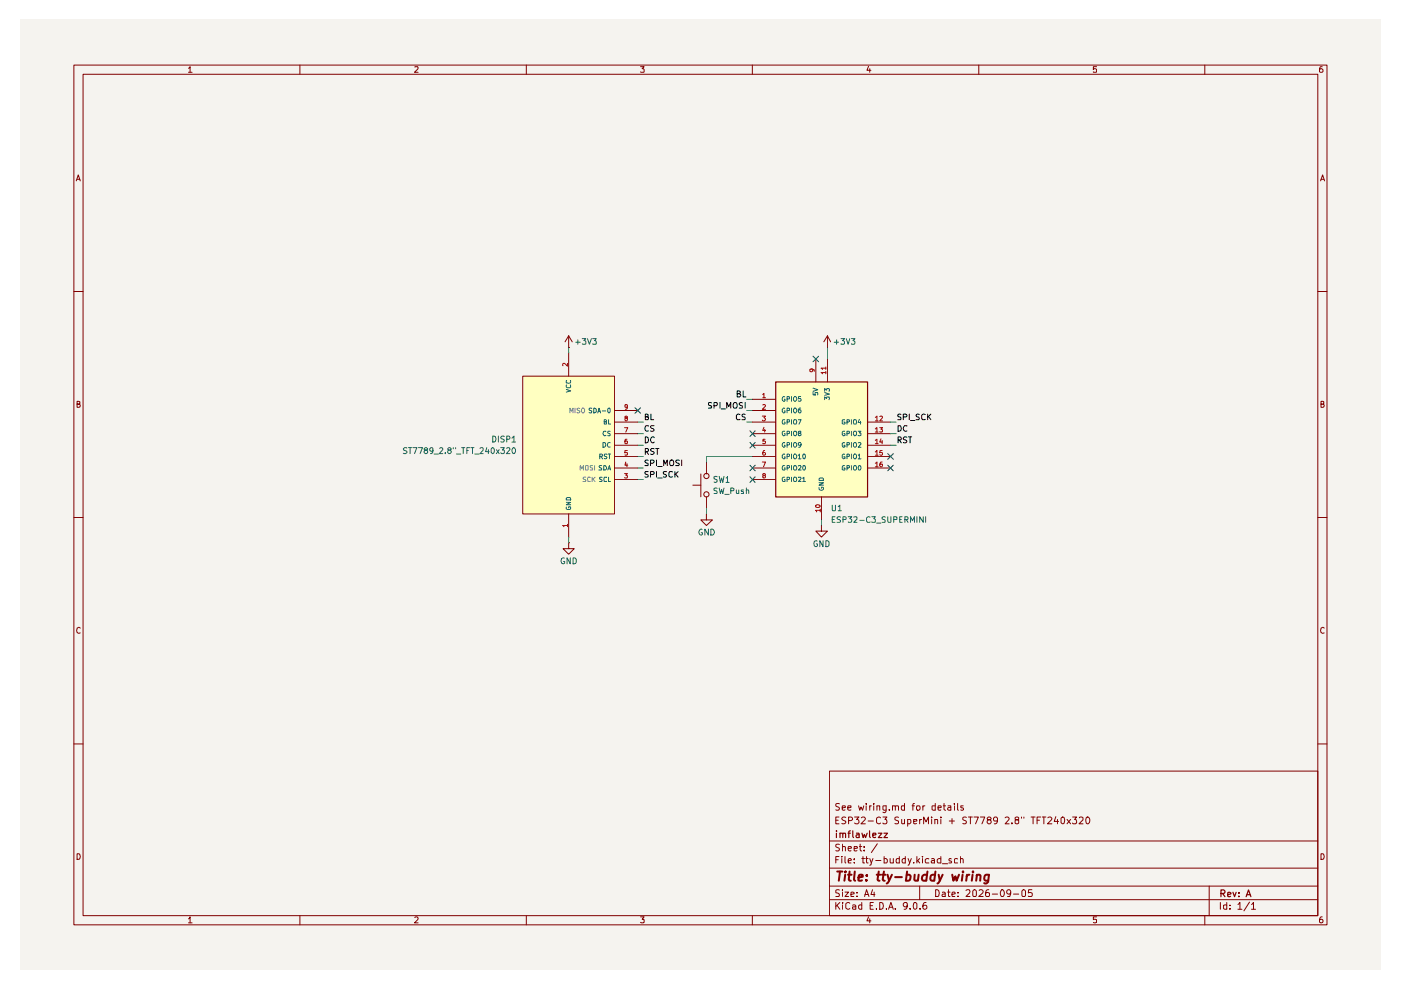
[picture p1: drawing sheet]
<svg xmlns="http://www.w3.org/2000/svg" width="297mm" height="210mm" viewBox="0 0 297 210" stroke-linecap="round" stroke-linejoin="round" font-family="sans-serif">
<path d="M4.2 4.2h288.6v201.5h-288.6z" fill="#f5f3ef"/>
<g fill="none" stroke="#810000" stroke-width=".21">
<path d="M15.7 13.8h265.6v182.3h-265.6zM17.6 15.7h261.8v178.4h-261.8zM40 14.5l.3-.4v1.2M40 15.3h.7M63.6 13.8v1.9M88 14.2l.6-.1v.4l-.7 .8h.7M111.6 13.8v1.9M135.8 14.1h.8l-.5 .5 .5 .1v.5h-.8M159.5 13.8v1.9M184.1 14.1l-.3 .8h.9M184.4 14.6v.7M207.5 13.8v1.9"/>
<path d="M232.5 14.1h-.7v.6l.2-.1 .5 .1-.1 .6-.6-.1M255.4 13.8v1.9M280.3 14.1l-.4 .1a.94 .94 0 0 0 0 1.1h.4l.2-.1v-.4l-.3-.2h-.2l-.3 .2M16.2 38.4l.4-1.3 .4 1.3M16.3 38h.6M280 38.4l.4-1.3 .4 1.3M280.1 38h.6M15.7 61.8h1.9M279.4 61.8h1.9M16.3 85.7l.6-.1v-.4l-.6-.1v1.3h.5l.2-.5-.3-.2M280.1 85.7l.6-.1v-.4l-.6-.1v1.3l.6-.1 .1-.4-.3-.2M15.7 109.7h1.9"/>
<path d="M279.4 109.7h1.9M17 133.2l-.2-.2a.65 .65 0 0 0-.5 .6 .65 .65 0 0 0 .5 .7l.2-.1M280.8 133.2l-.3-.2a.65 .65 0 0 0-.5 .6 .65 .65 0 0 0 .5 .7l.3-.1M15.7 157.7h1.9M279.4 157.7h1.9M175.9 163.5h103.5v30.6h-103.5zM175.9 178.3h103.5M177.2 173.9h.5M177.9 173.2h-.7v1.5h.7M178 179.1l-.5-.1-.3 .2v.3l.8 .5-.3 .4-.5-.1M178 170.4l-.5-.1-.3 .2v.4l.8 .5-.3 .4-.5-.1M178.6 171.3l.6-.1v-.3h-.6v.1v.6l.1 .2 .5-.1"/>
<path d="M178.6 179.6l.6-.1v.9M178.6 179v1.4M179.3 173.3l-.6-.1-.2 .3 .2 .4 .5 .2 .1 .3a.6 .6 0 0 1-.8 .2M179.7 171.3l.7-.1v-.3h-.6l-.1 .1v.6l.3 .2 .4-.1M179.8 179.9l.7-.1-.1-.3h-.5l-.1 .2 .1 .6h.5M179.9 174l.7-.1 .2-.4-.4-.3h-.5v1.5M181.1 179.9l.7-.1-.1-.3h-.6v.8h.6M181.2 173.2h.9l-.5 .5 .4 .2 .1 .5-.2 .3-.7-.2M182 170.9l.3 .9 .2-.7 .4 .7 .2-.9M182.2 179.5h.5M182.4 179v1.2l.3 .2M182.6 173.4l.6-.2 .3 .5-1 1h1"/>
<path d="M183.2 179.5v.2M183.6 170.3v.2M183.6 170.9v.9M184.1 174.1h1.1M184.4 170.9v.9M184.7 170.9h-.2l-.1 .2M185.3 170.3v.2M185.3 170.9v.9M185.9 170.9h.6v.9M185.9 170.9v.9M186 178.9l-1.3 1.9M186.7 173.4l-.4-.2-.5 .4 .1 .9 .4 .2 .4-.2"/>
<path d="M187.2 173.2h.8l-.4 .5 .4 .1v.8l-.6 .1-.2-.2M187.9 171.7l-.4 .1-.3-.2 .1-.7h.6v1.1l-.3 .3-.4-.1M188.6 171.6v.2M189.2 170.9h.5l.1 .9M189.2 170.9v.9M189.8 171l.1-.1h.5l.1 .9M190.5 173.3l-.5-.1-.3 .2 .1 .4 .7 .3-.1 .5h-.7M191.2 173.7v.9l.3 .1 .3-.2M191.8 170.9h-.6l-.1 .2 .1 .6h.6M191.8 170.3v1.5M191.8 173.7v1M192.4 174.6l.5 .1 .2-.3-.1-.7h-.6v1.5"/>
<path d="M193.4 170.9h.5M193.7 174.2l.7-.1-.1-.4h-.6v.9h.6M193.9 170.3l-.4 .2v1.3M194.4 170.9h.5l.2 .2v.4l-.3 .3-.4-.1-.1-.2zM195 173.7v1M195.4 173.7h-.2l-.2 .3M195.7 170.9v.9M195.8 174.7v-1.5l.5 1 .5-1v1.5M196.1 170.9h-.3l-.1 .2M197.5 173.2v.2M197.5 173.7v1M198.2 173.8l.5-.1 .1 1"/>
<path d="M198.2 173.7v1M198.3 170.9h-.7v.7l.3 .2 .4-.1M198.3 170.3v1.5M198.9 171.3l.7-.1-.1-.3h-.5l-.1 .1v.6l.2 .2 .4-.1M199.5 173.2v.2M199.5 173.7v1M200 170.9h.5M200.2 170.3v1.3l.3 .2M201 170.9h.6v.9M201.3 174.1h1.1M201.6 171.2h-.4l-.3 .2 .3 .4 .4-.1M201.8 173.6v1.1"/>
<path d="M202.4 170.3v.2M202.4 170.9v.9M203 170.3v1.4l.2 .1M204.2 170.9h-.5v.3l.4 .1 .2 .3-.2 .2-.4-.1M204.9 173.3l-.5-.1-.3 .2v.3l.8 .5-.3 .5-.5-.1M205.3 173.2h.9M205.7 173.2v1.5M206.5 173.2h.9l-.6 1.5M207.9 173.2h.9l-.6 1.5M209.5 173.8l-.2-.3 .2-.3h.4l.2 .3v.2l-.6 .1-.2 .3v.3l.2 .3h.4l.2-.3v-.3l-.2-.3M211.5 173.8l-.2 .3h-.5l-.1-.3v-.3l.2-.3h.3a.99 .99 0 0 1 0 1.4l-.4 .1M213.1 173.4l.6-.2 .3 .3-.1 .3-.8 .9h.9"/>
<path d="M214.5 174.5v.2M215.5 173.8l-.3-.1 .1-.4 .4-.1 .3 .2v.3l-.8 .3v.5l.3 .2 .5-.2v-.5l-.3-.2M216.6 173.2v.3M217.1 173.2v.3M218.6 173.2h.9M219 173.2v1.5M219.9 173.9h.5M220.6 173.2h-.7v1.5M221 173.2h.7M221.3 173.2v1.5M222.2 173.4l.6-.2 .2 .5-.9 1h.9M223.9 173.1l-.4 1.1h1"/>
<path d="M224.2 173.7v1M225 173.5l.3-.3a.8 .8 0 0 1 .4 .7 .8 .8 0 0 1-.4 .8l-.3-.3zM226.2 173.7l.8 1M227 173.7l-.8 1M227.4 173.2h.9l-.5 .5 .4 .1v.8l-.6 .1-.2-.2M228.9 173.4l.1-.2 .5 .1 .1 .5-.8 .9h.8M230.3 173.4l.2-.2a.75 .75 0 0 1 .6 .7 .75 .75 0 0 1-.6 .8l-.2-.2-.1-.4zM16.3 181a.66 .66 0 0 1 .7 .5 .66 .66 0 0 1-.2 .7h-.5zM40 194.8l.3-.4v1.3M40 195.7h.7M63.6 194.1v2M88 194.6l.4-.2 .2 .4-.7 .9h.7"/>
<path d="M111.6 194.1v2M135.8 194.4h.8l-.5 .5 .5 .1v.6h-.8M159.5 194.1v2M175.9 190.8h103.5M175.9 187.9h103.5M175.9 184.1h103.5M177.2 191.3v1.5M177.2 182.3h.5M177.5 191.9l.6 .9M177.9 181.6h-.7v1.4M178 188.7h-.7v.6a.53 .53 0 0 1 .5 .2 .53 .53 0 0 1 .1 .6h-.7M178.1 191.3l-.9 .9"/>
<path d="M178.5 181.6v.1M178.5 182v1M178.6 191.3v.2M178.6 188.6v.2M178.6 189.1v1M178.6 191.9v.9M179.2 189.1h.7l-.7 1h.7M179.2 181.6v1.2l.1 .2M179.8 182.5l.7-.1-.2-.4-.4 .1-.1 .7 .1 .2h.5M180.2 191.5l-.5-.2-.4 .4 .1 .9 .3 .2 .5-.2M180.4 189.7l.7-.2-.1-.3h-.6v.9h.6M180.8 191.9h.4l.2 .1v.8"/>
<path d="M181.1 182.9v.1M181.1 182.1v.2M181.4 192.2l-.6 .1v.4h.6M181.7 190v.1M181.7 189.2v.1M182.7 191.9h-.4l-.3 .2v.4l.3 .3 .4-.1M182.7 191.3v1.5M182.7 182h.6M183 181.6v1.4h.3M183.2 180.3v.1M183.3 190.1l.4-1.5 .5 1.5M183.4 189.7h.7"/>
<path d="M183.6 182h.5M183.7 181.6v1.2l.1 .2h.3M184.1 194.4l-.3 .8h.9M184.4 194.8v.9M184.4 182l.3 1M184.5 192h.5M185 188.6l-.3 1.1h.8M185.1 182l-.4 1.4-.3 .1M185.2 191.3h-.7v1.5h.7M185.3 189.1v1M185.7 182.5h1.1M185.8 192.6v.2"/>
<path d="M186.5 191.3l.7 .2v1.1l-.3 .2h-.4zM187.5 181.6v1.4h.5l.1-.7-.2-.3-.4 .1M188 192.6v.2M188.4 192.8l.5-1.5 .5 1.5M188.6 192.4h.6M188.7 182l.1 1 .6-.1M189.4 182v1M189.8 192.6v.2M190.7 181.6v1.4h-.6v-.9h.6M191.9 181.6v1.4h-.5l-.1-.7 .2-.3 .4 .1M192.4 191.9l-.1 .3-.4 .1-.4-.4v-.3a.46 .46 0 0 1 .4-.3 .46 .46 0 0 1 .5 .3l-.2 1-.5 .2M192.5 182l.4 1"/>
<path d="M193 192.6v.2M193.2 182l-.5 1.4-.2 .1M193.7 191.5l.4-.2 .3 .3v.9l-.3 .3a.82 .82 0 0 1-.4-1.3zM193.7 182.9v.1M194.4 181.6v1.4M194.6 182.5l.4 .5M195 182l-.6 .6M195 187.9v2.9M195.1 192.6v.2M195.6 181.6v.1M195.6 182v1M196.3 191.3l-.5 .2a1.02 1.02 0 0 0 .1 1.3l.4-.1 .2-.2v-.3l-.2-.3h-.5l-.1 .3"/>
<path d="M196.9 182.1a.52 .52 0 0 0-.7 .2l.1 .7h.6M197.5 182.1l.5-.1 .1 .3v.7h-.6l-.1-.4 .7-.2M198.4 188.6a.8 .8 0 0 1 .8 .6 .8 .8 0 0 1-.3 .9h-.5zM199.5 181.6v1.4h-.6l-.2-.7a.52 .52 0 0 1 .8-.2M199.8 189.2l.4-.1 .2 .2v.8h-.6l-.1-.4 .7-.2M199.8 183.1h1.1M200.9 189.1h.5M201.1 188.6v1.3l.1 .2h.2M201.7 182.1l-.4-.1-.1 .3 .1 .2 .5 .2-.1 .3h-.5M201.8 189.7l.7-.2-.1-.4h-.4l-.2 .2v.6l.1 .2h.5M203 182.1l-.4-.1-.2 .2v.7l.6 .1M203.1 190v.1"/>
<path d="M203.1 189.2v.1M203.6 182.2l.2-.2 .3 .1 .1 .9M203.6 181.6v1.4M204.8 188.8l.6-.2 .3 .4-.1 .3-.8 .8h.9M206.3 188.8l.4-.2 .3 .4v.8l-.2 .3h-.4l-.2-.3zM207.5 194.1v2M207.6 188.8l.2-.2h.3l.3 .5v.2l-.9 .8h.9M209.6 188.6l-.5 .2-.1 1 .1 .3 .6-.1v-.7l-.5-.1-.2 .3M210.4 189.6h1.1M212.4 188.6a.87 .87 0 0 1 .3 1.5h-.4l-.2-.5 .1-.6zM214.3 189.3l-.3 .3-.6-.3 .1-.5 .5-.2a.94 .94 0 0 1 0 1.5h-.4M214.9 189.6h1.1"/>
<path d="M216.7 188.8l.4-.2 .3 .4v.8l-.1 .3h-.5l-.1-.3zM218.8 188.6h-.7l-.1 .7h.8v.7h-.8M232.5 194.4h-.7v.6h.7v.6h-.7M255.4 194.1v2M256.4 187.9v6.2M258.7 191.3v1.5M260.1 191.9h-.7v.7l.3 .2 .4-.1M260.1 191.3v1.5M260.8 192.6v.2M260.8 191.9v.1M262.5 191.8l.4-.5v1.5M262.5 192.8h.8"/>
<path d="M264.9 191.3l-1.2 1.8M265.3 191.8l.5-.5v1.5M265.3 192.8h.9M280.1 181a.66 .66 0 0 1 .6 .5 .66 .66 0 0 1-.2 .7h-.4zM280.3 194.4a.72 .72 0 0 0-.5 .5 .72 .72 0 0 0 .2 .8l.4-.1a.42 .42 0 0 0 0-.6 .42 .42 0 0 0-.6 0l-.1 .2"/>
</g>
<g fill="none" stroke="#810000" stroke-width=".25">
<path d="M177.3 176.1v.1M177.3 176.7v.9M178.1 176.7h.5l.1 .9M178.1 176.7v.9M178.7 176.8l.1-.1h.4l.1 .9M179.8 176.7h.5M180.3 176.1l-.3 .2v1.3M180.8 176.1v1.2l.2 .3M181.6 176.7h.5l.1 .9M182.2 177h-.5l-.2 .2 .2 .4 .5-.1M182.8 176.7l.2 .9 .3-.7 .2 .7 .4-.9M184.4 176.1v1.2l.1 .3"/>
<path d="M185 177.1l.7-.1-.1-.3h-.5l-.1 .1 .1 .7h.5M186.2 176.7h.8l-.8 .9h.8M187.4 176.7h.8l-.8 .9h.8M258.9 189.4h.7l.1-.5-.2-.2h-.6v1.4M259.2 189.4l.5 .7M260.3 189.7l.7-.2-.1-.2h-.6v.7h.6M261.4 189.2l.3 .9 .4-.9M262.7 190v.1M262.7 189.3v.1M264.2 190.1l.5-1.4 .5 1.4M264.4 189.7h.6"/>
</g>
<g fill="none" stroke="#810000" stroke-width=".42">
<path d="M177.5 184.8h1.1M178.1 184.8l-.3 1.9M179.2 185.5l-.2 1.2M179.3 184.8l-.2 .1 .1 .1 .1-.2-.1 .2M179.8 185.5h.8M180.1 184.8l-.1 1.7 .4 .2M181.2 184.8l-.1 1.7 .2 .2M182 186.1l.9-.2v-.4h-.6l-.2 .2-.1 .9h.8M183.7 186.6v.1M183.8 185.5v.2M185.9 185.5h.7M186.3 184.8l-.2 1.7 .4 .2"/>
<path d="M187 185.5h.7M187.4 184.8l-.2 1.7 .4 .2M188.2 185.5l.3 1.2M189.1 185.5l-.6 1.2-.5 .6M189.8 186h1.4M192.2 185.5h.5l.4 .3-.3 .8h-.7M192.3 184.8l-.2 1.9M193.9 185.5v1.1l.5 .1 .2-.1M194.8 185.5l-.2 1.2M196.5 185.5a.65 .65 0 0 0-1 .3v.5l.1 .3h.8M196.6 184.8l-.2 1.9M198.2 185.5h-.7l-.3 .8 .4 .4 .5-.1"/>
<path d="M198.3 184.8l-.2 1.9M199 185.5l.3 1.2M199.9 185.5l-.6 1.2-.5 .6M201.9 185.5l.2 1.2 .5-.9 .2 .9 .5-1.2M204.1 185.5l-.2 1.2M204.2 184.8v.2M205 185.5l-.1 1.2M205.5 185.5l-.6 .3M206.2 185.5l-.2 1.2M206.3 184.8v.2M207.1 185.6l.3-.1h.4v1.2M207.1 185.5l-.1 1.2"/>
<path d="M209.7 185.5l-.2 1.5-.4 .3-.4-.1M209.7 185.5h-.8l-.2 .8 .3 .4 .5-.1"/>
</g>
<g fill="#ffffc1">
<path d="M110.8 79.8h19.5v29.2h-19.5z"/>
<path d="M164.4 80.9h19.5v24.4h-19.5z"/>
</g>
<g fill="none" stroke="#810000" stroke-width=".21">
<path d="M110.8 79.8h19.5v29.2h-19.5zM120.6 73.7h.1M120.6 71.2l-.8 1.3M120.6 71.2l.7 1.3M120.6 71.2v2.5M120.6 74.8v5M173 76.1v4.8M175.4 73.7h.1M175.4 71.2v2.5M175.4 76.1v4.8M175.4 71.2l-.7 1.3M175.4 71.2l.7 1.3"/>
<path d="M130.3 87h4.9M130.3 89.5h4.9M130.3 91.9h4.9M130.3 94.4h4.9M130.3 96.8h4.9M130.3 99.2h4.9M149.8 98v2.5M159.5 87h4.9M159.5 89.5h4.9M159.5 91.9h4.9M159.5 94.4h4.9M159.5 96.8h4.9"/>
<path d="M159.5 99.2h4.9M159.5 84.7h4.9M183.9 89.5h4.9M183.9 91.9h4.9M183.9 94.4h4.9M183.9 96.8h4.9M183.9 99.2h4.9M120.6 115.1v1.2h1.2l-1.2 1.2-1.2-1.2h1.2M120.6 115.1h.1M120.6 109v4.9M130.3 101.7h4.9M146.9 102.9h1.7"/>
<path d="M148.6 100.5v4.8M149.8 109v1.2h1.2l-1.2 1.2-1.2-1.2h1.2M149.8 109h.1M149.8 105.3v2.5M159.5 101.7h4.9M174.2 111.4v1.2h1.2l-1.2 1.3-1.2-1.3h1.2M174.2 111.4h.1M174.2 105.3v4.9"/>
<circle cx="149.8" cy="100.9" r=".55"/>
<circle cx="149.8" cy="104.8" r=".55"/>
</g>
<g fill="none" stroke="#858585" stroke-width=".21">
<path d="M120.8 87.5v-1l.4 .7 .3-.7v1M121.9 86.5v1M122.9 86.6l-.3-.1-.3 .2 .1 .3 .5 .2-.1 .3h-.5M123 99.7v-1l.4 .7 .3-.7v1M123.4 86.7l.3-.2a.6 .6 0 0 1 0 1h-.2a.6 .6 0 0 1-.1-.8zM124.2 98.7h.4l.1 .2-.1 .8-.5-.1zM125.6 98.7l-.5 .1v.3l.5 .2v.4h-.5M126.1 98.7v1M124.2 101.2h-.5v.4l.4 .1 .1 .2-.1 .2h-.5M125.1 101.3l-.4-.1-.2 .4 .2 .5 .4-.1M125.6 101.2v.9M125.7 101.6l.5 .5"/>
<path d="M126.2 101.2l-.6 .5"/>
</g>
<g fill="none" stroke="#a60000" stroke-width=".21">
<path d="M120.3 77v.6l-.6-.6h-.3v.6M172.1 78.2l.2 .5-.2 .1-.4-.1v-.4l.2-.1 .7 .2v.3M175.1 79h-1l.3 .2M175.1 78.1h-1l.3 .2M175.1 77.8v.5M175.1 78.7v.5M132.4 90.7h.7l-.4 .9M132.7 88.6h-.2v-.3h.5v.3l-.5 .1v.4l.2 .1 .3-.1v-.4l-.2-.1M132.7 98l-.2 .6h.6M132.9 93.1l-.4 .2v.7h.5v-.4l-.3-.1-.2 .1M132.9 98.3v.7M133 86.2l-.1 .2h-.3l-.1-.5h.5v.6l-.4 .3"/>
<path d="M133 95.5h-.5v.5h.5v.4h-.5M161.6 88.2h.7l-.3 .4 .3 .4-.2 .2-.5-.1M161.6 98h.7l-.4 1M161.7 83.7l.3-.3v.9M161.7 85.9l.4-.1 .2 .3-.7 .7h.7M161.7 84.3h.6M162 90.6l-.3 .7h.6M162.1 95.5h-.1a.7 .7 0 0 0-.1 1l.3-.1 .1-.3-.2-.2h-.3l-.1 .2M162.1 91v.6M162.2 93.1h-.4l-.1 .5h.5l.1 .3-.2 .2-.4-.1M185.6 88.5l.3-.3v1M185.6 90.9l.3-.2v.9"/>
<path d="M185.6 93.4l.3-.3v1M185.6 95.8l.3-.3v1M185.6 98.2l.3-.2v1M185.6 89.2h.6M185.6 91.6h.6M185.6 94.1h.6M185.6 96.5h.6M185.6 99h.6M186.5 88.3l.4-.1 .2 .2-.6 .8h.6M186.5 90.7h.6l-.3 .3 .3 .2-.1 .4-.5-.1M186.8 93l-.3 .7h.6M187 95.5h-.4l-.1 .5 .5-.1 .1 .5-.2 .1-.4-.1"/>
<path d="M187 98h-.2a.7 .7 0 0 0-.1 1h.2l.2-.4-.1-.2h-.4l-.1 .2M187 93.4v.7M120.3 111.4h-1l.2 .3M120.3 111.2v.5M132.4 100.4h.6l-.3 .4h.3v.5h-.6M161.9 100.8l-.2-.1 .1-.3h.3l.2 .2-.1 .2a.39 .39 0 0 0-.4 .1 .39 .39 0 0 0 0 .4h.3l.2-.1-.2-.4M173 107.1a.68 .68 0 0 1 .9 .3 .56 .56 0 0 1-.5 .2 .56 .56 0 0 1-.5-.3zM173.9 108.2h-1l.2 .3M173.9 107.9v.6"/>
</g>
<g fill="none" stroke="#166565" stroke-width=".21">
<path d="M122.1 72.6h.9M122.5 72.1v.9M123.4 71.8h.8l-.4 .4 .4 .2v.5h-.8M124.5 71.8l.5 1.2 .4-1.2M125.6 71.8h.8l-.3 .4 .3 .2v.5h-.8M176.9 72.6h.9M177.4 72.1v.9M178.3 71.8h.8l-.5 .4 .5 .3-.1 .4h-.7M179.4 71.8l.4 1.2 .4-1.2M180.5 71.8h.8l-.5 .4 .5 .3-.1 .4h-.7M86.3 95l-.5-.1-.3 .3 .1 .2 .7 .4-.3 .4-.5-.1M86.6 94.9h.7"/>
<path d="M87 94.9v1.3M87.5 94.9h.9l-.5 1.3M88.7 94.9h.9l-.5 1.3M90.2 95.4l-.3-.2 .3-.3h.2l.3 .3-.8 .5v.2l.3 .3h.2l.3-.3v-.2l-.3-.3M91.8 95.4v.2l-.4 .1-.3-.3v-.2l.3-.3 .4 .2v.7l-.2 .3-.3 .1M92 96.3h1M93.2 95.1l.4-.2 .3 .3-.8 1h.8M94.4 96v.2M95.2 95.4l-.3-.2 .3-.3h.2l.3 .3-.8 .5v.2l.3 .3h.2l.3-.3v-.2l-.3-.3M96.1 94.9v.3M96.6 94.9v.3M96.8 96.3h.9"/>
<path d="M97.9 94.9h.7M98.2 94.9v1.3M99 95.5h.3M99.6 94.9h-.6v1.3M99.8 94.9h.7M100.2 94.9v1.3M100.7 96.3h.9M101.8 95.1l.1-.2h.4l.1 .2v.3l-.6 .8h.6M103.2 94.9l-.2 .9h.7M103.5 95.3v.9M104.1 95.2l.3-.3a.68 .68 0 0 1 .4 .6 .68 .68 0 0 1-.4 .7l-.3-.3zM104.5 92.5a.64 .64 0 0 1 .7 .6 .64 .64 0 0 1-.7 .6z"/>
<path d="M105.2 95.3l.6 .9M105.7 92.5v1.2M105.8 95.3l-.6 .9M106.2 94.9h.7l-.4 .5 .4 .1v.5l-.2 .2h-.4l-.1-.2M106.9 92.5h-.5l-.2 .2 .1 .3 .6 .4-.2 .3-.5-.1M107.4 95.1l.5-.2 .2 .3-.7 1h.7M107.4 93.1l.6-.1v-.5h-.6v1.2M108.5 92.9l.5-.4v1.2M108.5 93.7h.8M108.7 95a.61 .61 0 0 1 .7 .5 .61 .61 0 0 1-.4 .7 .71 .71 0 0 1-.3-1.2zM120.1 82.5l.9 .4-.9 .2M120.1 81.6v.4l.2 .2h.5l.2-.2-.1-.4"/>
<path d="M120.1 80.7v.4l.4 .2 .5-.2-.1-.4M125.5 86.6l-.4-.1-.2 .2 .2 .3 .4 .2-.2 .3h-.4M125.9 86.5l.5 .3v.5l-.3 .2h-.2zM126.7 87.5l.3-1 .3 1M126.8 87.2h.5M127.2 96.8h.5l.1-.4-.6-.1v1M127.4 96.8l.4 .5M127.6 98.7h-.4l-.2 .2 .2 .2a.34 .34 0 0 1 .3 .2 .34 .34 0 0 1 0 .4h-.5M127.7 87.1h.7M127.8 93.8a.52 .52 0 0 1 .6 .5 .52 .52 0 0 1-.6 .5zM128 98.7h.4l.1 .3a.46 .46 0 0 1-.1 .7h-.4zM128.1 89.4h.3l.2-.2-.2-.2h-.3v.9h.4l.1-.4-.2-.1"/>
<path d="M128.4 91.5h-.5l-.1 .4 .3 .5 .3-.1M128.7 96.4l-.4-.1-.2 .1 .2 .4 .4 .2a.36 .36 0 0 1-.6 .2M128.9 86.7l.2-.2 .3 .2v.6l-.2 .2-.3-.2zM128.9 99.7l.3-1 .3 1M128.9 96.3h.6M128.9 99.4h.5M129 89v.9h.5M129.2 96.3v1M129.4 91.4l-.5 .1v.3l.5 .2-.1 .4h-.4M129.4 93.9a.45 .45 0 0 0-.6 .4 .45 .45 0 0 0 .6 .4M166.4 84.2l-.3-.1-.2 .2v.5l.2 .3 .4-.1v-.3h-.2M166.4 86.6l-.3-.1-.2 .3v.5l.2 .2 .4-.1v-.3h-.2"/>
<path d="M166.4 89l-.5 .1v.6l.1 .2h.4l.1-.4h-.2M166.4 91.4h-.4l-.1 .2v.5l.1 .3 .5-.1v-.4h-.2M166.4 93.9l-.3-.1-.2 .3v.5l.2 .2 .4-.1v-.3h-.2M166.4 96.4l-.3-.1-.2 .2v.5l.2 .3 .4-.1v-.3h-.2M166.4 98.7h-.4l-.1 .3v.5l.1 .2h.4l.1-.5h-.2M166.9 84.6h.4l.1-.4-.5-.1v1M166.9 87h.4l.1-.4-.5-.1v1M166.9 89.5l.5-.1-.1-.4h-.4v.9M166.9 91.9h.5l-.1-.5h-.4v1M166.9 94.3h.4l.1-.4-.5-.1v1M166.9 96.8h.4l.1-.4-.5-.1v1M166.9 99.2l.5-.1-.1-.4h-.4v1"/>
<path d="M167.8 84.1v1M167.8 86.5v1M167.8 89v.9M167.8 91.4v1M167.8 93.8v1M167.8 96.3v1M167.8 98.7v1M168.3 89.1h.5l.1 .5-.2 .3-.4-.1zM168.3 91.5h.5l.1 .5-.2 .4h-.3l-.2-.4zM168.4 98.7h.3l.2 .4-.2 .6h-.3l-.2-.3zM168.5 84.1h.2a.6 .6 0 0 1 0 1h-.2a.6 .6 0 0 1 0-1zM168.5 86.5h.2a.6 .6 0 0 1 0 1h-.2a.6 .6 0 0 1 0-1z"/>
<path d="M168.5 93.8h.2a.6 .6 0 0 1 0 1h-.2a.6 .6 0 0 1 0-1zM168.5 96.3h.2a.6 .6 0 0 1 0 1h-.2a.6 .6 0 0 1 0-1zM169.2 89h.6l-.4 .9M169.2 96.5l.3-.2v1M169.2 98.8l.6-.1v.2l-.6 .8h.6M169.2 97.3h.6M169.4 91.9l-.2-.3 .1-.2h.5v.4l-.5 .1-.1 .1 .1 .4h.5v-.4l-.1-.1M169.8 84.1h-.5l-.1 .5 .6-.1v.4l-.1 .2-.5-.1M169.8 86.5h-.3l-.3 .5 .2 .5h.4v-.4l-.1-.2h-.3l-.2 .2M169.8 94.2v.2h-.5l-.1-.2 .2-.4 .4 .1a.65 .65 0 0 1-.3 .9h-.2M170.3 96.4l.1-.1a.55 .55 0 0 1 .4 .5 .55 .55 0 0 1-.4 .5l-.2-.4zM170.3 98.8v-.1a.47 .47 0 0 1 .5 .5 .47 .47 0 0 1-.5 .5l-.1-.4z"/>
<path d="M172.4 83.2v.5h.5v-.5h.4v.5M172.4 82.3l1 .3-1 .4M174.8 84.8v-.6l.5 .3v-.3h.5v.6M174.8 83.2l1.1 .4-1.1 .2M174.8 83v-.6l.5 .3v-.3h.5v.6M179.1 89h-.4l-.1 .2v.5l.1 .2 .5-.1v-.3h-.3M179.1 91.4h-.4l-.1 .2v.5l.1 .3 .5-.1v-.4h-.3M179.1 93.9l-.3-.1-.2 .3v.5l.2 .2 .4-.1v-.3h-.3M179.1 96.4l-.3-.1-.2 .2v.5l.2 .3 .4-.1v-.3h-.3M179.1 98.7h-.4l-.1 .3v.5l.1 .2 .5-.1v-.4h-.3M179.6 89.5l.5-.1-.1-.4h-.4v.9M179.6 91.9h.5l-.1-.5h-.4v1"/>
<path d="M179.6 94.3h.4l.1-.4-.5-.1v1M179.6 96.8h.4l.1-.4-.5-.1v1M179.6 99.2l.5-.1-.1-.4h-.4v1M180.5 89v.9M180.5 91.4v1M180.5 93.8v1M180.5 96.3v1M180.5 98.7v1M181 89.1h.5l.1 .5-.2 .3-.4-.1zM181 91.5h.5l.1 .5-.2 .4h-.3l-.2-.4zM181.1 98.7h.3l.2 .4-.2 .6h-.3l-.2-.3zM181.2 93.8h.2a.6 .6 0 0 1 0 1h-.2a.6 .6 0 0 1 0-1z"/>
<path d="M181.2 96.3h.2a.6 .6 0 0 1 0 1h-.2a.6 .6 0 0 1 0-1zM181.9 91.4h.6l-.3 .4 .3 .1v.5l-.6-.1M181.9 93.9l.4-.1 .2 .3-.6 .7h.6M181.9 96.5l.3-.2v1M181.9 97.3h.6M182 98.8l.1-.1a.47 .47 0 0 1 .5 .5 .47 .47 0 0 1-.5 .5l-.2-.4zM182.2 88.9l-.3 .7h.6M182.5 89.3v.6M119.6 118.4l-.1-.1a.64 .64 0 0 0-.5 .6 .64 .64 0 0 0 .5 .6l.2-.1v-.4h-.2M120.1 107.5v.4l.2 .1h.5l.2-.1-.1-.5h-.3v.3M120.1 106.5h.9l-.9 .5h.9M120.1 105.7l.2-.2h.5l.2 .2v.3h-.9z"/>
<path d="M120.9 118.3v1.2l-.7-1.2v1.2M121.5 118.3a.52 .52 0 0 1 .7 .3v.6a.52 .52 0 0 1-.7 .3zM127.7 101.2h-.5a.34 .34 0 0 0 0 .3 .34 .34 0 0 0 .3 .2l.2 .2-.2 .2h-.4M128.6 101.3l-.4-.1-.2 .4 .2 .5 .4-.1M129 101.2v.9h.5M148.8 112.3v-.1a.6 .6 0 0 0-.6 .6 .6 .6 0 0 0 .6 .6l.1-.5h-.2M150.2 112.2v1.3l-.8-1.3v1.3M150.7 112.2a.65 .65 0 0 1 .8 .6 .65 .65 0 0 1-.8 .7zM152.1 103.5h-.7l.1 .5a.47 .47 0 0 1 .4 .2 .47 .47 0 0 1 .1 .4h-.6M152.1 101.1h-.7v.4l.6 .2 .1 .2-.1 .3h-.6M152.5 103.5l.2 1.1 .3-.8 .2 .8 .3-1.1M152.5 101l.2 1.3 .3-1 .2 1 .3-1.3"/>
<path d="M153.7 104.8h.9M153.9 101.3l.4-.3v1.3M153.9 102.3h.7M154.9 104.1h.5l.2-.2-.1-.4h-.6v1.1M156.1 103.9l.1 .7h.4M156.6 103.9v.7M157.6 103.9h-.4l-.1 .2 .1 .1 .4 .1v.3h-.5M158.2 104l.5-.1v.7M158.2 103.5v1.1M166.4 101.2h-.4l-.1 .1v.6l.1 .2 .5-.1v-.3h-.2M166.9 101.7l.5-.1-.1-.4h-.4v.9M167.8 101.2v.9"/>
<path d="M168.3 101.3h.5l.1 .5-.2 .3-.4-.1zM169.2 101.3l.6-.1v.1l-.6 .8h.6M170.2 101.4l.2-.2v.9M170.2 102.1h.6M173.2 114.7l-.1-.1a.64 .64 0 0 0-.6 .6 .64 .64 0 0 0 .6 .7l.2-.2v-.4h-.2M173.7 103.4v.3l.4 .3 .5-.3-.1-.4h-.3v.2M173.7 102.4h.9l-.9 .5h.9M173.7 101.5l.2-.2h.5l.2 .2v.4h-.9zM174.5 114.6v1.3l-.7-1.3v1.3M175.1 114.6h.3l.4 .4v.6l-.4 .3h-.3zM176.4 107.1l.1 1.2 .6-.1v-1.1M176.4 110.2h.5"/>
<path d="M177 109.6h-.6v1.1h.6M177.7 107.4l.4-.3v1.2M177.7 108.3h.7M178.2 109.6h-.7v.3l.2 .3h.3l.2 .3-.1 .2h-.6M178.7 110.2h.6v-.6h-.6v1.1M179.8 109.6h.8l-.4 .4 .4 .2-.1 .5h-.7M181 109.6h.7v.5l-.7 .6h.7M182.3 110.3h.9M184.5 109.6h-.1a.46 .46 0 0 0-.7 .2v.7l.2 .2h.6M184.8 109.6h.8l-.3 .4 .3 .2v.5h-.8M185.8 110.9h1M187.7 109.6h-.7l.1 .5a.47 .47 0 0 1 .5 .1 .47 .47 0 0 1 0 .5h-.6"/>
<path d="M188.2 109.6v.9l.2 .2h.5v-1.1M189.5 110.2h.6l.1-.6h-.7v1.1M190.8 110.2h.3M191.3 109.6h-.5v1.1h.5M191.9 110.2h.5v-.6h-.5v1.1M192.1 110.2l.4 .5M193 110.7v-1.1l.5 .8 .4-.8v1.1M194.4 109.6v1.1M195.7 109.6v1.1l-.7-1.1v1.1M196.3 109.6v1.1"/>
</g>
<g fill="none" stroke="#060606" stroke-width=".21">
<path d="M136.8 95.8l.6-.1v-.5l-.6-.1v1.3M136.8 92.6a.64 .64 0 0 1 .7 .7 .64 .64 0 0 1-.7 .6zM136.8 88.4l.5-.1 .1-.4-.6-.1v1.2h.6l.1-.4-.1-.2h-.2M137.1 95.8l.4 .6M137.4 97.6l-.4-.1-.3 .3 .1 .2 .6 .3v.3l-.7 .1M137.4 100h-.6a.47 .47 0 0 0 .1 .5 .47 .47 0 0 0 .4 .2l.1 .4h-.7M137.5 90.3h-.5a.61 .61 0 0 0-.3 .7 .61 .61 0 0 0 .8 .4M137.9 98.2h.5l.3-.2-.1-.4-.7-.1v1.2M138 87.8v1.2h.6M138.7 90.3h-.6l-.2 .1 .3 .4h.2l.3 .3-.1 .3h-.7M138.7 95.2l-.5-.1-.3 .2 .1 .3 .7 .3-.3 .5-.5-.1M138.7 92.8l-.2-.2a.6 .6 0 0 0-.6 .7 .6 .6 0 0 0 .8 .5v-.1"/>
<path d="M139 95.1h.7M139.2 97.5v1.2M139.2 100v1.2M139.4 95.1v1.3M139.4 98.9h1M140.7 98.7v-1.2l.4 .9 .4-.9v1.2M141.3 100h-.6a.47 .47 0 0 0 .1 .5 .47 .47 0 0 0 .4 .2v.4h-.6M142.1 97.7l.5-.2a.86 .86 0 0 1 .1 1.2h-.5l-.2-.3zM143.1 100v1.2M143.8 100l-.7 .7M144 97.6h-.7v.3l.5 .3 .2 .4-.2 .1h-.5M144.5 97.5v1.2"/>
<path d="M150.9 85.4h-.7v.5l.6 .1 .1 .2-.1 .3h-.6M151.4 86h.5l.2-.1v-.5l-.7-.1v1.2M152.7 85.3v1.2M152.9 86.7h.9M154.1 86.5v-1.2l.4 .9 .4-.9v1.2M155.5 85.5l.3-.2 .3 .1a.87 .87 0 0 1 0 1.1h-.5l-.2-.3zM156.3 83.5l.6-.1v-.4l-.6-.1v1.3h.5l.3-.5-.4-.2M156.9 87.9h-.1a.45 .45 0 0 0-.7 .2v.6l.2 .3 .6-.1M157.4 85.4h-.6a.57 .57 0 0 0 .6 .7l-.1 .4h-.6M157.6 82.9v1.3h.6M158 87.9l-.4-.1-.3 .3 .1 .2 .6 .3v.3l-.7 .1M158 85.3v1.2"/>
<path d="M190.4 93.3l.6-.1v-.5l-.6-.1v1.3M190.4 90.3h.4a.66 .66 0 0 1 .3 .7 .66 .66 0 0 1-.7 .4zM190.7 93.3l.4 .6M191 87.9l-.4-.1-.3 .3 .1 .2 .6 .3v.3l-.7 .1M191.5 88.4h.6l.2-.2-.1-.3-.7-.1v1.2M192.3 92.7l-.5-.1-.3 .3 .2 .3 .5 .2 .1 .2-.3 .3-.5-.1M192.3 90.3h-.5a.61 .61 0 0 0-.3 .7 .61 .61 0 0 0 .8 .4M192.6 92.6h.7M192.8 87.8v1.2M193 92.6v1.3M193 89.2h1M194.9 87.9h-.6v.4a.47 .47 0 0 1 .5 .2 .47 .47 0 0 1 0 .5h-.6"/>
<path d="M196.2 87.9h-.1a.45 .45 0 0 0-.7 .2v.6l.2 .3 .6-.1M196.7 87.8v1.2M196.8 88.3l.6 .7M197.4 87.8l-.7 .7M137.9 100.6h.6l.2-.4-.2-.2h-.6v1.2M139.4 101.3h1M142.6 100.1l-.6-.1-.2 .2v.7a.52 .52 0 0 0 .8 .2M143.3 100.5l.5 .7"/>
</g>
<path d="M164.5 81h19.4v24.4h-19.4z" fill="none" stroke="#810000" stroke-width=".25"/>
<g fill="none" stroke="#339800" stroke-width=".21">
<path d="M120.6 73.7v1.1M175.4 73.7v2.4M135.2 96.8h1.2M135.2 91.9h1.2M135.2 89.5h1.2M135.2 94.4h1.2M135.2 99.2h1.2M158.3 89.5h1.2M158.3 87h1.2M158.3 84.7h1.2M159.5 96.8h-9.7v1.2M188.8 91.9h1.2"/>
<path d="M188.8 89.5h1.2M188.8 94.4h1.2M120.6 113.9v1.2M135.2 101.7h1.2M149.8 107.8v1.2M174.2 110.2v1.2"/>
</g>
<g fill="none" stroke="#000687" stroke-width=".21">
<path d="M172.4 75.5l1.2 1.2M173.6 75.5l-1.2 1.2M134.6 86.4l1.2 1.2M135.8 86.4l-1.2 1.2M159 98.6l1.1 1.2M159 93.8l1.1 1.2M159 91.4l1.1 1.1M160.1 98.6l-1.1 1.2M160.1 93.8l-1.1 1.2M160.1 91.4l-1.1 1.1M188.2 98.6l1.2 1.2M188.2 96.2l1.2 1.2"/>
<path d="M189.4 98.6l-1.2 1.2M189.4 96.2l-1.2 1.2M159 101.1l1.1 1.2M160.1 101.1l-1.1 1.2"/>
</g>
</svg>
